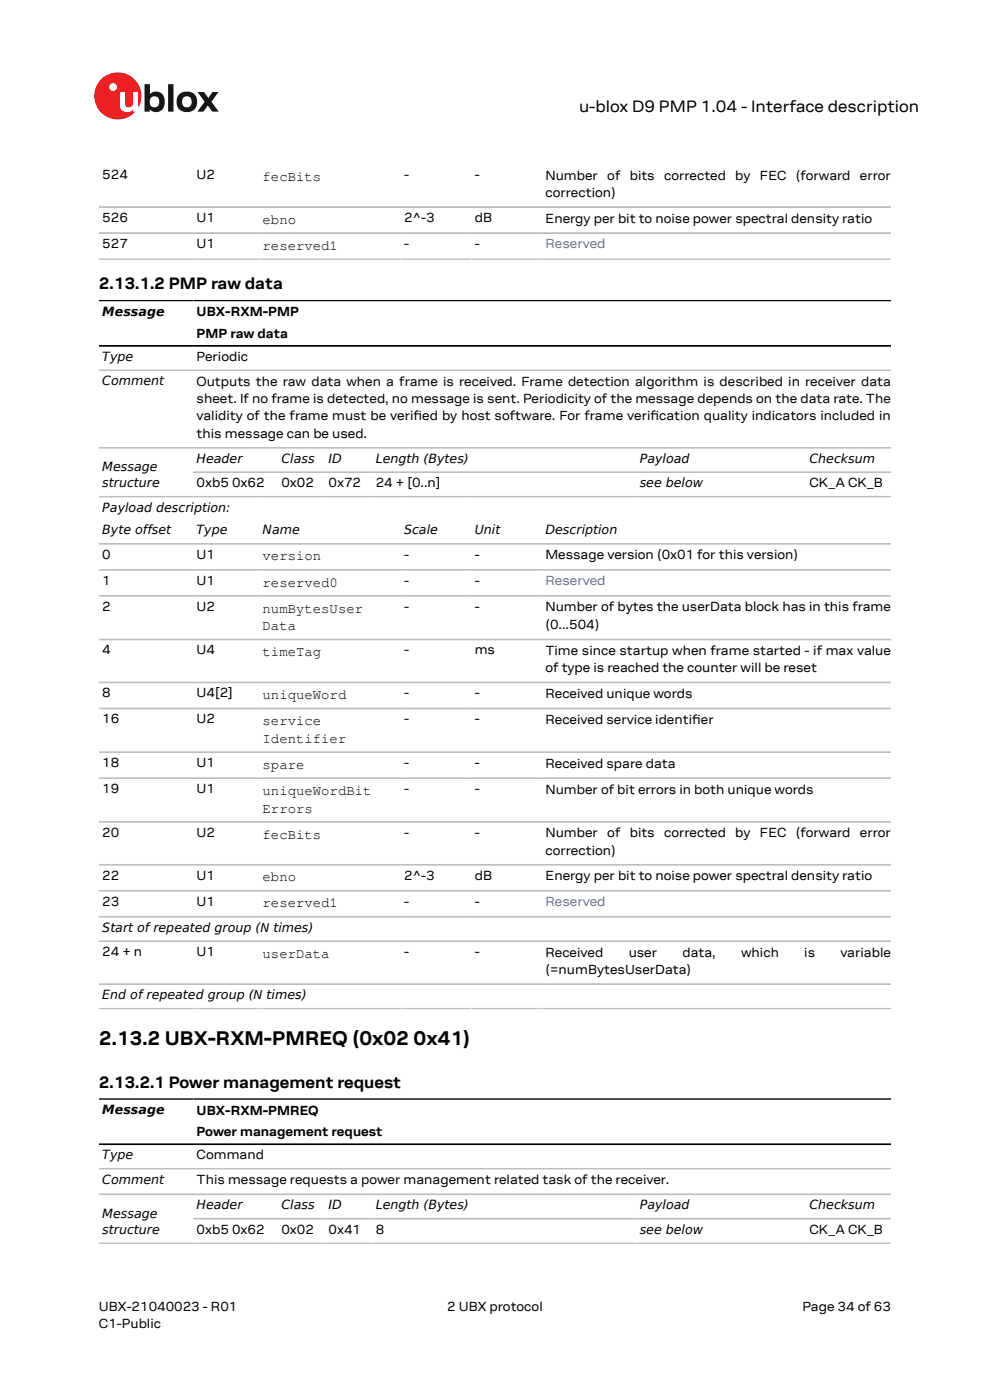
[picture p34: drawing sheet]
<svg xmlns="http://www.w3.org/2000/svg" width="210mm" height="297mm" viewBox="0 0 210 297" stroke-linecap="round" stroke-linejoin="round" font-family="sans-serif">
<defs><g id="words">
<g font-size="4.2">
<text x="21" y="221.6">2.13.2 UBX-RXM-PMREQ (0x02</text>
<text x="87.7" y="221.6">0x41)</text>
</g>
<g font-size="3.5">
<text x="122.8" y="23.7">u-blox D9 PMP 1.04 - Interface description</text>
<text x="21" y="61.3">2.13.1.2 PMP raw data</text>
<text x="21" y="230.7">2.13.2.1 Power management request</text>
</g>
<g font-size="3">
<text x="55.7" y="38.4">fecBits</text>
<text x="55.7" y="47.5">ebno</text>
<text x="55.7" y="53">reserved1</text>
<text x="55.7" y="118.9">version</text>
<text x="55.7" y="124.4">reserved0</text>
<text x="55.7" y="129.9">numBytesUser</text>
<text x="55.7" y="133.7">Data</text>
<text x="55.7" y="139.2">timeTag</text>
<text x="55.7" y="148.3">uniqueWord</text>
<text x="55.7" y="153.8">service</text>
<text x="55.7" y="157.6">Identifier</text>
<text x="55.7" y="163.1">spare</text>
<text x="55.7" y="168.6">uniqueWordBit</text>
<text x="55.7" y="172.4">Errors</text>
<text x="55.7" y="177.9">fecBits</text>
<text x="55.7" y="187">ebno</text>
<text x="55.7" y="192.5">reserved1</text>
<text x="55.7" y="203.2">userData</text>
</g>
<g font-size="2.8">
<text x="21.7" y="38">524</text>
<text x="41.7" y="38">U2</text>
<text x="85.7" y="38">-</text>
<text x="100.7" y="38">-</text>
<text x="115.7" y="38.1">Number of bits corrected by FEC (forward error</text>
<text x="115.7" y="41.8">correction)</text>
<text x="21.7" y="47.1">526</text>
<text x="41.7" y="47.1">U1</text>
<text x="85.7" y="47.1">2^-3</text>
<text x="100.7" y="47.1">dB</text>
<text x="115.7" y="47.2">Energy per bit to noise power spectral density ratio</text>
<text x="21.7" y="52.6">527</text>
<text x="41.7" y="52.6">U1</text>
<text x="85.7" y="52.6">-</text>
<text x="100.7" y="52.6">-</text>
<text x="41.7" y="67.1">UBX-RXM-PMP</text>
<text x="41.7" y="71.6">PMP raw data</text>
<text x="41.7" y="76.5">Periodic</text>
<text x="41.7" y="81.9">Outputs the raw data when a frame is received. Frame detection algorithm is described in receiver data</text>
<text x="41.7" y="85.5">sheet. If no frame is detected, no message is sent. Periodicity of the message depends on the data rate. The</text>
<text x="41.7" y="89.2">validity of the frame must be verifed by host software. For frame verifcation quality indicators included in</text>
<text x="87.7" y="89.2">i</text>
<text x="138" y="89.2">i</text>
<text x="41.7" y="92.9">this message can be used.</text>
<text x="41.7" y="103.3">0xb5 0x62</text>
<text x="59.7" y="103.3">0x02</text>
<text x="69.7" y="103.3">0x72</text>
<text x="79.7" y="103.3">24 + [0..n]</text>
<text x="171.7" y="103.3">CK_A CK_B</text>
<text x="21.7" y="118.5">0</text>
<text x="41.7" y="118.5">U1</text>
<text x="85.7" y="118.5">-</text>
<text x="100.7" y="118.5">-</text>
<text x="115.7" y="118.7">Message version (0x01 for this version)</text>
<text x="21.7" y="124.1">1</text>
<text x="41.7" y="124.1">U1</text>
<text x="85.7" y="124.1">-</text>
<text x="100.7" y="124.1">-</text>
<text x="21.7" y="129.6">2</text>
<text x="41.7" y="129.6">U2</text>
<text x="85.7" y="129.6">-</text>
<text x="100.7" y="129.6">-</text>
<text x="115.7" y="129.7">Number of bytes the userData block has in this frame</text>
<text x="115.7" y="133.4">(0...504)</text>
<text x="21.7" y="138.8">4</text>
<text x="41.7" y="138.8">U4</text>
<text x="85.7" y="138.8">-</text>
<text x="100.7" y="138.8">ms</text>
<text x="115.7" y="139">Time since startup when frame started - if max value</text>
<text x="115.7" y="142.7">of type is reached the counter will be reset</text>
<text x="21.7" y="147.9">8</text>
<text x="41.7" y="147.9">U4[2]</text>
<text x="85.7" y="147.9">-</text>
<text x="100.7" y="147.9">-</text>
<text x="115.7" y="148.1">Received unique words</text>
<text x="21.7" y="153.5">16</text>
<text x="41.7" y="153.5">U2</text>
<text x="85.7" y="153.5">-</text>
<text x="100.7" y="153.5">-</text>
<text x="115.7" y="153.6">Received service identifer</text>
<text x="146.8" y="153.6">i</text>
<text x="21.7" y="162.7">18</text>
<text x="41.7" y="162.7">U1</text>
<text x="85.7" y="162.7">-</text>
<text x="100.7" y="162.7">-</text>
<text x="115.7" y="162.9">Received spare data</text>
<text x="21.7" y="168.3">19</text>
<text x="41.7" y="168.3">U1</text>
<text x="85.7" y="168.3">-</text>
<text x="100.7" y="168.3">-</text>
<text x="115.7" y="168.4">Number of bit errors in both unique words</text>
<text x="21.7" y="177.5">20</text>
<text x="41.7" y="177.5">U2</text>
<text x="85.7" y="177.5">-</text>
<text x="100.7" y="177.5">-</text>
<text x="115.7" y="177.7">Number of bits corrected by FEC (forward error</text>
<text x="115.7" y="181.3">correction)</text>
<text x="21.7" y="186.6">22</text>
<text x="41.7" y="186.6">U1</text>
<text x="85.7" y="186.6">2^-3</text>
<text x="100.7" y="186.6">dB</text>
<text x="115.7" y="186.8">Energy per bit to noise power spectral density ratio</text>
<text x="21.7" y="192.1">23</text>
<text x="41.7" y="192.1">U1</text>
<text x="85.7" y="192.1">-</text>
<text x="100.7" y="192.1">-</text>
<text x="21.7" y="202.8">24 + n</text>
<text x="41.7" y="202.8">U1</text>
<text x="85.7" y="202.8">-</text>
<text x="100.7" y="202.8">-</text>
<text x="115.7" y="203">Received</text>
<text x="133.4" y="203">user</text>
<text x="144.8" y="203">data,</text>
<text x="157.2" y="203">which</text>
<text x="170.6" y="203">is</text>
<text x="178.3" y="203">variable</text>
<text x="115.7" y="206.7">(=numBytesUserData)</text>
<text x="41.7" y="236.5">UBX-RXM-PMREQ</text>
<text x="41.7" y="241">Power management request</text>
<text x="41.7" y="245.9">Command</text>
<text x="41.7" y="251.2">This message requests a power management related task of the receiver.</text>
<text x="41.7" y="261.7">0xb5 0x62</text>
<text x="59.7" y="261.7">0x02</text>
<text x="69.7" y="261.7">0x41</text>
<text x="79.7" y="261.7">8</text>
<text x="171.7" y="261.7">CK_A CK_B</text>
<text x="21" y="278">UBX-21040023 - R01</text>
<text x="21" y="281.8">C1-Public</text>
<text x="94.9" y="278">2 UBX protocol</text>
<text x="170.2" y="278">Page 34 of 63</text>
</g>
<g font-size="2.8" fill="#4664b4">
<text x="115.7" y="52.6">Reserved</text>
<text x="115.7" y="124.1">Reserved</text>
<text x="115.7" y="192.1">Reserved</text>
</g>
<g font-size="2.7">
<text x="21.7" y="67">Message</text>
<text x="21.7" y="76.6">Type</text>
<text x="21.7" y="81.8">Comment</text>
<text x="21.7" y="100">Message</text>
<text x="41.7" y="98.2">Header</text>
<text x="59.7" y="98.2">Class</text>
<text x="69.7" y="98.2">ID</text>
<text x="79.7" y="98.2">Length (Bytes)</text>
<text x="135.7" y="98.2">Payload</text>
<text x="171.7" y="98.2">Checksum</text>
<text x="21.7" y="103.4">structure</text>
<text x="135.7" y="103.4">see below</text>
<text x="21.7" y="108.6">Payload description:</text>
<text x="21.7" y="113.4">Byte offset</text>
<text x="41.7" y="113.4">Type</text>
<text x="55.7" y="113.4">Name</text>
<text x="85.7" y="113.4">Scale</text>
<text x="100.7" y="113.4">Unit</text>
<text x="115.7" y="113.4">Description</text>
<text x="21.7" y="197.7">Start of repeated group (N times)</text>
<text x="21.7" y="212">End of repeated group (N times)</text>
<text x="21.7" y="236.3">Message</text>
<text x="21.7" y="245.9">Type</text>
<text x="21.7" y="251.1">Comment</text>
<text x="41.7" y="256.6">Header</text>
<text x="59.7" y="256.6">Class</text>
<text x="69.7" y="256.6">ID</text>
<text x="79.7" y="256.6">Length (Bytes)</text>
<text x="135.7" y="256.6">Payload</text>
<text x="171.7" y="256.6">Checksum</text>
<text x="21.7" y="258.3">Message</text>
<text x="21.7" y="261.7">structure</text>
<text x="135.7" y="261.7">see below</text>
</g>
</g></defs>
<circle cx="25" cy="20.4" r="5" fill="#ed2023"/>
<circle cx="24" cy="18.5" r=".83" fill="#fff"/>
<g fill="#151516">
<path d="M35.7 17.9h1.1v5.8h-1.1z"/>
<path d="M41.9 19.5h1.4l.9 1.3 .9-1.3h1.3l-1.6 2.1 1.6 2.1h-1.4l-.9-1.3-1 1.3h-1.2l1.5-2.1z"/>
<path d="M32 20.7a1.17 1.17 0 0 0-.1 1.5 1.17 1.17 0 0 0 1.4 .4 1.16 1.16 0 0 0 .4-1.6 1.16 1.16 0 0 0-1.7-.3zM30.7 17.9h1.1v2.1a1.82 1.82 0 0 1 2.2-.4 1.82 1.82 0 0 1 .9 2 1.83 1.83 0 0 1-1 2 1.83 1.83 0 0 1-2.1-.5v.6h-1.1z"/>
<path d="M38.9 20.7a1.18 1.18 0 0 0-.2 1.5 1.18 1.18 0 0 0 1.5 .4 1.18 1.18 0 0 0 .4-1.5 1.18 1.18 0 0 0-1.5-.5zM37.4 21.6a2.25 2.25 0 0 1 4.5 0 2.25 2.25 0 0 1-4.5 0z"/>
</g>
<path d="M25.4 19.5h1.1v2.5a.84 .84 0 0 0 1 .8 .84 .84 0 0 0 .7-1v-2.3h1.1v4.2h-1.1v-.5a1.59 1.59 0 0 1-1.8 .5 1.59 1.59 0 0 1-1-1.5z" fill="#fff"/>
<g fill="none" stroke="#bebebe" stroke-width=".35">
<path d="M21 43.9h168M21 49.4h168M21 55h168M21 78.6h168M21 95h168M21 105.4h168M21 115.4h168M189 100.2h-148M21 120.9h168M21 126.4h168M21 135.7h168M21 144.8h168"/>
<path d="M21 150.3h168M21 159.6h168M21 165.1h168M21 174.4h168M21 183.5h168M21 189h168M21 194.5h168M21 199.7h168M21 208.8h168M21 214h168M21 247.9h168M21 253.4h168"/>
<path d="M41 258.5h148M21 263.7h168"/>
</g>
<path d="M21 63.8h168M21 73.4h168M21 233.1h168M21 242.7h168" fill="none" stroke="#000" stroke-width=".35"/>
<use href="#words"/>
</svg>
